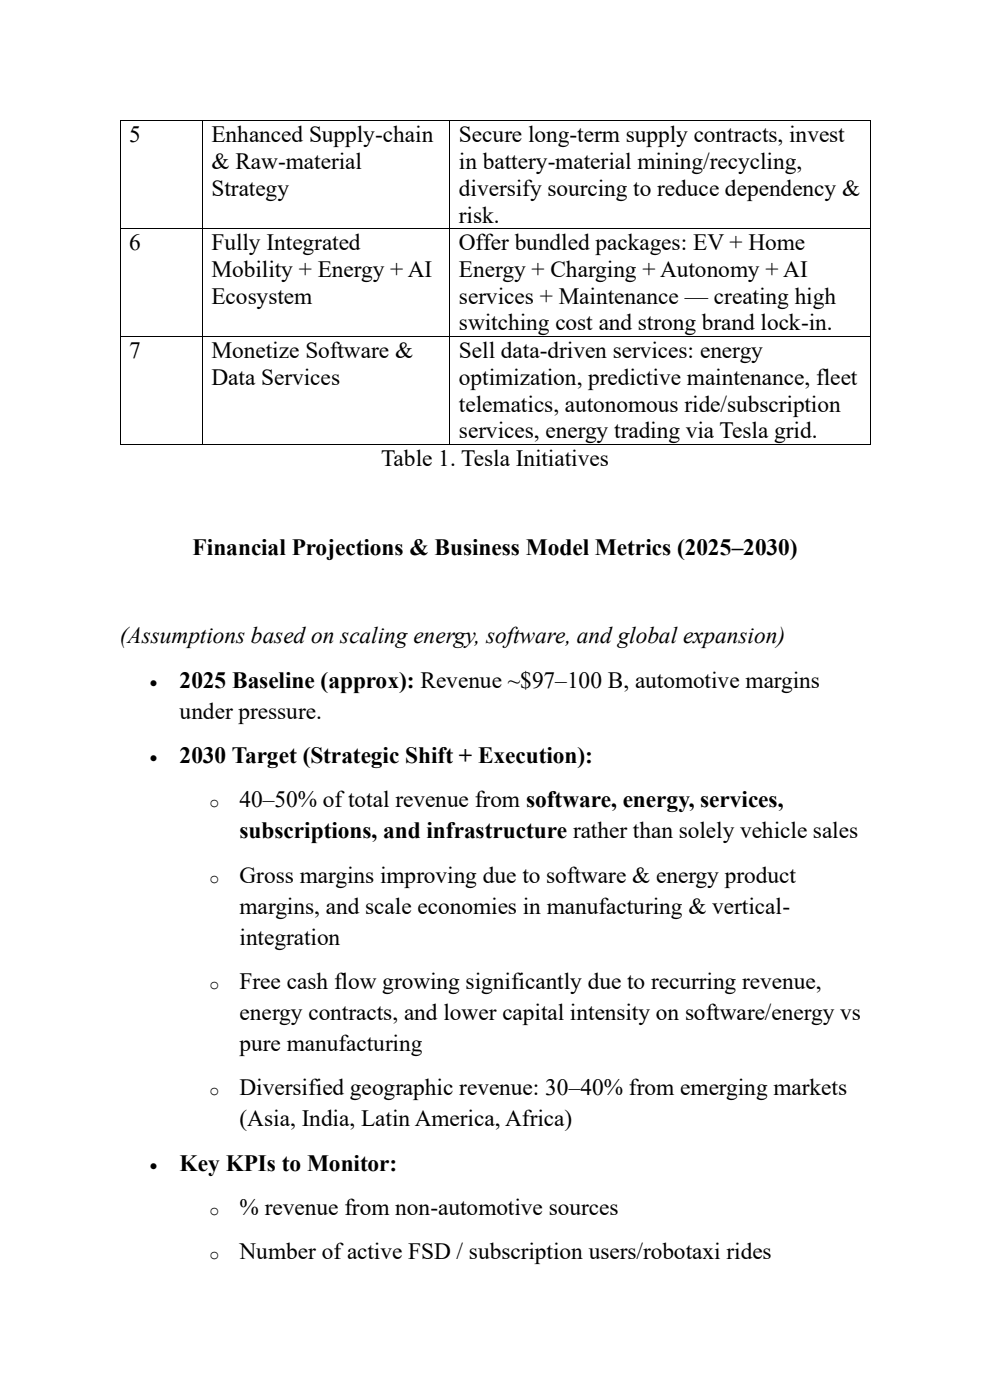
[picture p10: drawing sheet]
<svg xmlns="http://www.w3.org/2000/svg" width="210mm" height="297mm" viewBox="0 0 210 297" stroke-linecap="round" stroke-linejoin="round" font-family="sans-serif">
<defs><g id="words">
<g font-size="5">
<text x="27.4" y="30.2">5</text>
<text x="44.8" y="30.2">Enhanced Supply-chain</text>
<text x="44.8" y="35.9">&amp; Raw-material</text>
<text x="97.3" y="30.2">Secure long-term supply contracts, invest</text>
<text x="97.3" y="35.9">in battery-material mining/recycling,</text>
<text x="44.8" y="41.5">Strategy</text>
<text x="97.3" y="41.5">diversify sourcing to reduce dependency &amp;</text>
<text x="97.3" y="47.3">risk.</text>
<text x="27.4" y="53.1">6</text>
<text x="44.8" y="53.1">Fully Integrated</text>
<text x="97.3" y="53.1">Offer bundled packages: EV + Home</text>
<text x="44.8" y="58.8">Mobility + Energy + AI</text>
<text x="97.3" y="58.8">Energy + Charging + Autonomy + AI</text>
<text x="44.8" y="64.4">Ecosystem</text>
<text x="97.3" y="64.4">services + Maintenance — creating high</text>
<text x="97.3" y="70.1">switching cost and strong brand lock-in.</text>
<text x="27.4" y="76">7</text>
<text x="44.8" y="76">Monetize Software &amp;</text>
<text x="97.3" y="76">Sell data-driven services: energy</text>
<text x="44.8" y="81.7">Data Services</text>
<text x="97.3" y="81.7">optimization, predictive maintenance, fleet</text>
<text x="97.3" y="87.3">telematics, autonomous ride/subscription</text>
<text x="97.3" y="93">services, energy trading via Tesla grid.</text>
<text x="80.8" y="98.9">Table 1. Tesla Initiatives</text>
<text x="40.9" y="117.7">Financial Projections &amp; Business Model Metrics (2025–2030)</text>
<text x="25.4" y="136.5">(Assumptions based on scaling energy, software, and global expansion)</text>
<text x="38.1" y="145.9">2025 Baseline (approx): Revenue ~$97–100 B, automotive margins</text>
<text x="38.1" y="152.5">under pressure.</text>
<text x="38.1" y="161.9">2030 Target (Strategic Shift + Execution):</text>
<text x="50.8" y="171.3">40–50% of total revenue from software, energy, services,</text>
<text x="50.8" y="177.9">subscriptions, and infrastructure rather than solely vehicle sales</text>
<text x="50.8" y="187.3">Gross margins improving due to software &amp; energy product</text>
<text x="50.8" y="193.8">margins, and scale economies in manufacturing &amp; vertical-</text>
<text x="50.8" y="200.4">integration</text>
<text x="50.8" y="209.8">Free cash flow growing significantly due to recurring revenue,</text>
<text x="50.8" y="216.4">energy contracts, and lower capital intensity on software/energy vs</text>
<text x="50.8" y="223">pure manufacturing</text>
<text x="50.8" y="232.4">Diversified geographic revenue: 30–40% from emerging markets</text>
<text x="50.8" y="239">(Asia, India, Latin America, Africa)</text>
<text x="38.1" y="248.4">Key KPIs to Monitor:</text>
<text x="50.8" y="257.8">% revenue from non-automotive sources</text>
<text x="50.8" y="267.2">Number of active FSD / subscription users/robotaxi rides</text>
</g>
<g font-size="3.5">
<text x="31.8" y="145.9">•</text>
<text x="31.8" y="161.9">•</text>
<text x="44.5" y="171.3">o</text>
<text x="44.5" y="187.3">o</text>
<text x="44.5" y="209.8">o</text>
<text x="44.5" y="232.4">o</text>
<text x="31.8" y="248.4">•</text>
<text x="44.5" y="257.8">o</text>
<text x="44.5" y="267.2">o</text>
</g>
</g></defs>
<g fill="#000">
<path d="M25.4 25.4h.2v.2h-.2z" fill-rule="evenodd"/>
<path d="M25.4 25.4h.2v.2h-.2z" fill-rule="evenodd"/>
<path d="M42.8 25.4h.2v.2h-.2z" fill-rule="evenodd"/>
<path d="M95.4 25.4h.1v.2h-.1z" fill-rule="evenodd"/>
<path d="M184.5 25.4h.2v.2h-.2z" fill-rule="evenodd"/>
<path d="M184.5 25.4h.2v.2h-.2z" fill-rule="evenodd"/>
<path d="M25.4 48.3h.2v.2h-.2z" fill-rule="evenodd"/>
<path d="M42.8 48.3h.2v.2h-.2z" fill-rule="evenodd"/>
<path d="M95.4 48.3h.1v.2h-.1z" fill-rule="evenodd"/>
<path d="M184.5 48.3h.2v.2h-.2z" fill-rule="evenodd"/>
<path d="M25.4 71.2h.2v.2h-.2z" fill-rule="evenodd"/>
<path d="M42.8 71.2h.2v.2h-.2z" fill-rule="evenodd"/>
<path d="M95.4 71.2h.1v.2h-.1z" fill-rule="evenodd"/>
<path d="M184.5 71.2h.2v.2h-.2z" fill-rule="evenodd"/>
<path d="M25.4 94.1h.2v.2h-.2z" fill-rule="evenodd"/>
<path d="M25.4 94.1h.2v.2h-.2z" fill-rule="evenodd"/>
<path d="M42.8 94.1h.2v.2h-.2z" fill-rule="evenodd"/>
<path d="M95.4 94.1h.1v.2h-.1z" fill-rule="evenodd"/>
<path d="M184.5 94.1h.2v.2h-.2z" fill-rule="evenodd"/>
<path d="M184.5 94.1h.2v.2h-.2z" fill-rule="evenodd"/>
</g>
<g fill="none" stroke="#000" stroke-width=".21">
<path d="M25.5 25.6v22.7M25.6 25.5h17.2M42.9 25.6v22.7M43 25.5h52.3M95.4 25.6v22.7M95.5 25.5h89M184.6 25.6v22.7M25.5 48.5v22.7M25.6 48.4h17.2M42.9 48.5v22.7M43 48.4h52.3M95.4 48.5v22.7"/>
<path d="M95.5 48.4h89M184.6 48.5v22.7M25.5 71.4v22.7M25.6 71.3h17.2M42.9 71.4v22.7M43 71.3h52.3M95.4 71.4v22.7M95.5 71.3h89M184.6 71.4v22.7M25.6 94.2h17.2M43 94.2h52.3M95.5 94.2h89"/>
</g>
<use href="#words"/>
</svg>
